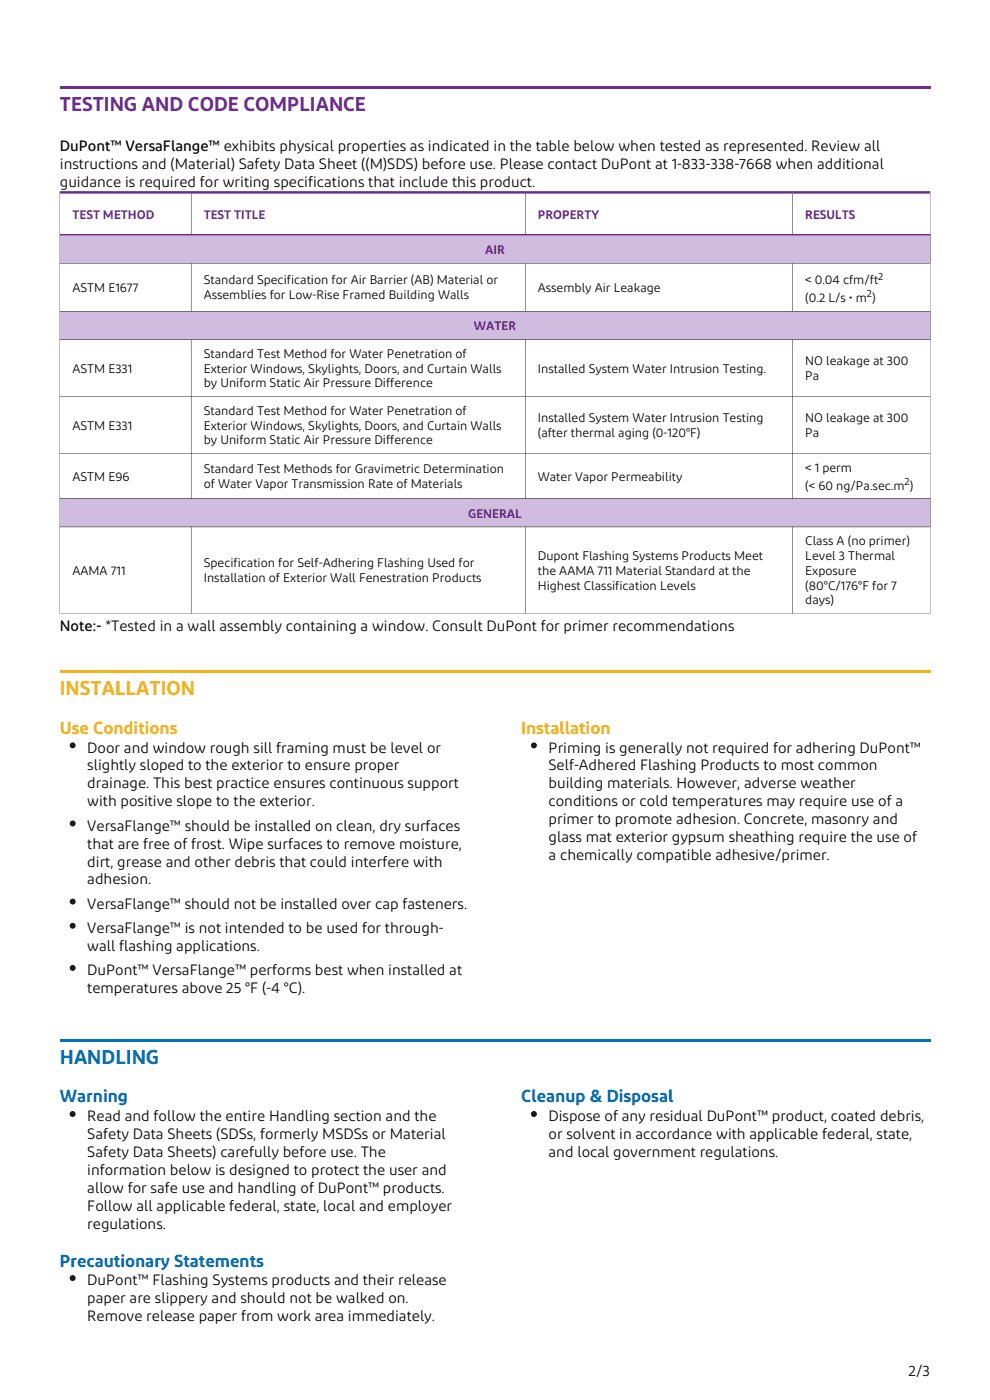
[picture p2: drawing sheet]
<svg xmlns="http://www.w3.org/2000/svg" width="210mm" height="297mm" viewBox="0 0 210 297" stroke-linecap="round" stroke-linejoin="round" font-family="sans-serif">
<defs><g id="words">
<text font-size="4.2" fill="#6f2b8e" x="12.7" y="23.6">TESTING AND CODE COMPLIANCE</text>
<text font-size="4.2" fill="#f7b217" x="12.7" y="147.5">INSTALLATION</text>
<text font-size="4.2" fill="#0072bc" x="12.7" y="225.7">HANDLING</text>
<g font-size="3.7" fill="#f7b217">
<text x="12.7" y="155.7">Use Conditions</text>
<text x="110.5" y="155.7">Installation</text>
</g>
<g font-size="3.7" fill="#0072bc">
<text x="12.7" y="233.9">Warning</text>
<text x="110.5" y="233.9">Cleanup &amp; Disposal</text>
<text x="12.7" y="268.7">Precautionary Statements</text>
</g>
<g font-size="3.2">
<text x="12.7" y="32">DuPont™ VersaFlange™ exhibits physical properties as indicated in the table below when tested as represented. Review all</text>
<text x="12.7" y="35.8">instructions and (Material) Safety Data Sheet ((M)SDS) before use. Please contact DuPont at 1-833-338-7668 when additional</text>
<text x="12.7" y="39.6">guidance is required for writing specifications that include this product.</text>
<text x="12.7" y="133.8">Note:- *Tested in a wall assembly containing a window. Consult DuPont for primer recommendations</text>
<text x="18.5" y="159.6">Door and window rough sill framing must be level or</text>
<text x="116.4" y="159.6">Priming is generally not required for adhering DuPont™</text>
<text x="18.5" y="163.4">slightly sloped to the exterior to ensure proper</text>
<text x="18.5" y="167.3">drainage. This best practice ensures continuous support</text>
<text x="116.4" y="163.4">Self-Adhered Flashing Products to most common</text>
<text x="116.4" y="167.3">building materials. However, adverse weather</text>
<text x="18.5" y="171.1">with positive slope to the exterior.</text>
<text x="116.4" y="171.1">conditions or cold temperatures may require use of a</text>
<text x="18.5" y="176.2">VersaFlange™ should be installed on clean, dry surfaces</text>
<text x="116.4" y="174.9">primer to promote adhesion. Concrete, masonry and</text>
<text x="116.4" y="178.7">glass mat exterior gypsum sheathing require the use of</text>
<text x="18.5" y="180">that are free of frost. Wipe surfaces to remove moisture,</text>
<text x="18.5" y="183.8">dirt, grease and other debris that could interfere with</text>
<text x="116.4" y="182.5">a chemically compatible adhesive/primer.</text>
<text x="18.5" y="187.6">adhesion.</text>
<text x="18.5" y="192.8">VersaFlange™ should not be installed over cap fasteners.</text>
<text x="18.5" y="197.9">VersaFlange™ is not intended to be used for through-</text>
<text x="18.5" y="201.7">wall flashing applications.</text>
<text x="18.5" y="206.8">DuPont™ VersaFlange™ performs best when installed at</text>
<text x="18.5" y="210.7">temperatures above 25 °F (-4 °C).</text>
<text x="18.5" y="237.8">Read and follow the entire Handling section and the</text>
<text x="116.4" y="237.8">Dispose of any residual DuPont™ product, coated debris,</text>
<text x="18.5" y="241.6">Safety Data Sheets (SDSs, formerly MSDSs or Material</text>
<text x="18.5" y="245.5">Safety Data Sheets) carefully before use. The</text>
<text x="116.4" y="241.6">or solvent in accordance with applicable federal, state,</text>
<text x="116.4" y="245.5">and local government regulations.</text>
<text x="18.5" y="249.3">information below is designed to protect the user and</text>
<text x="18.5" y="253.1">allow for safe use and handling of DuPont™ products.</text>
<text x="18.5" y="256.9">Follow all applicable federal, state, local and employer</text>
<text x="18.5" y="260.7">regulations.</text>
<text x="18.5" y="272.6">DuPont™ Flashing Systems products and their release</text>
<text x="18.5" y="276.5">paper are slippery and should not be walked on.</text>
<text x="18.5" y="280.3">Remove release paper from work area immediately.</text>
<text x="192.7" y="291.8">2/3</text>
</g>
<g font-size="2.6" fill="#6f2b8e">
<text x="15.4" y="46.4">TEST METHOD</text>
<text x="43.2" y="46.4">TEST TITLE</text>
<text x="114.1" y="46.4">PROPERTY</text>
<text x="170.8" y="46.4">RESULTS</text>
<text x="102.9" y="53.9">AIR</text>
<text x="100.5" y="70">WATER</text>
<text x="99.3" y="109.8">GENERAL</text>
</g>
<g font-size="2.6">
<text x="15.4" y="61.9">ASTM E1677</text>
<text x="43.2" y="60.3">Standard Specification for Air Barrier (AB) Material or</text>
<text x="43.2" y="63.5">Assemblies for Low-Rise Framed Building Walls</text>
<text x="114.1" y="61.9">Assembly Air Leakage</text>
<text x="170.8" y="60.3">&lt; 0.04 cfm/ft</text>
<text x="170.8" y="64.1">(0.2 L/s • m )</text>
<text x="43.2" y="75.9">Standard Test Method for Water Penetration of</text>
<text x="170.8" y="77.5">NO leakage at 300</text>
<text x="15.4" y="79">ASTM E331</text>
<text x="43.2" y="79">Exterior Windows, Skylights, Doors, and Curtain Walls</text>
<text x="43.2" y="82.2">by Uniform Static Air Pressure Difference</text>
<text x="114.1" y="79">Installed System Water Intrusion Testing.</text>
<text x="170.8" y="80.6">Pa</text>
<text x="43.2" y="88">Standard Test Method for Water Penetration of</text>
<text x="114.1" y="89.6">Installed System Water Intrusion Testing</text>
<text x="170.8" y="89.6">NO leakage at 300</text>
<text x="15.4" y="91.1">ASTM E331</text>
<text x="43.2" y="91.1">Exterior Windows, Skylights, Doors, and Curtain Walls</text>
<text x="43.2" y="94.3">by Uniform Static Air Pressure Difference</text>
<text x="114.1" y="92.7">(after thermal aging (0-120°F)</text>
<text x="170.8" y="92.7">Pa</text>
<text x="15.4" y="102">ASTM E96</text>
<text x="43.2" y="100.4">Standard Test Methods for Gravimetric Determination</text>
<text x="114.1" y="102">Water Vapor Permeability</text>
<text x="170.8" y="100.1">&lt; 1 perm</text>
<text x="43.2" y="103.5">of Water Vapor Transmission Rate of Materials</text>
<text x="170.8" y="103.9">(&lt; 60 ng/Pa.sec.m )</text>
<text x="114.1" y="118.8">Dupont Flashing Systems Products Meet</text>
<text x="170.8" y="115.7">Class A (no primer)</text>
<text x="170.8" y="118.8">Level 3 Thermal</text>
<text x="15.4" y="121.9">AAMA 711</text>
<text x="43.2" y="120.4">Specification for Self-Adhering Flashing Used for</text>
<text x="43.2" y="123.5">Installation of Exterior Wall Fenestration Products</text>
<text x="114.1" y="121.9">the AAMA 711 Material Standard at the</text>
<text x="114.1" y="125.1">Highest Classification Levels</text>
<text x="170.8" y="121.9">Exposure</text>
<text x="170.8" y="125.1">(80°C/176°F for 7</text>
<text x="170.8" y="128.2">days)</text>
</g>
<g font-size="2.2">
<text x="186.3" y="59.3">2</text>
<text x="183.9" y="63.1">2</text>
<text x="191.9" y="102.8">2</text>
</g>
</g></defs>
<g fill="#000">
<circle cx="15.4" cy="236.3" r=".62"/>
<circle cx="113.3" cy="236.3" r=".62"/>
<circle cx="15.4" cy="271.1" r=".62"/>
</g>
<path d="M12.7 220.4h184.6v.5h-184.6z" fill="#0072bc"/>
<g fill="#000">
<circle cx="15.4" cy="158.1" r=".62"/>
<circle cx="113.3" cy="158.1" r=".62"/>
<circle cx="15.4" cy="174.7" r=".62"/>
<circle cx="15.4" cy="196.4" r=".62"/>
<circle cx="15.4" cy="191.3" r=".62"/>
<circle cx="15.4" cy="205.3" r=".62"/>
</g>
<path d="M12.7 142.2h184.6v.5h-184.6z" fill="#f7b217"/>
<g fill="#d0bcdf">
<path d="M12.7 49.8h184.6v6h-184.6z"/>
<path d="M12.7 66.1h184.6v5.9h-184.6z"/>
<path d="M12.7 105.8h184.6v6h-184.6z"/>
</g>
<g fill="none" stroke="#000" stroke-width=".21">
<path d="M12.7 55.8h184.6M12.7 40.5v89.7M40.5 40.5v9.4M40.5 55.8v10.3M111.4 40.5v9.4M111.4 55.8v10.3M168.1 40.5v9.4M168.1 55.8v10.3M197.3 40.5v89.7M12.7 66.1h184.6M12.7 72h184.6M40.5 72v33.8"/>
<path d="M111.4 72v33.8M168.1 72v33.8M12.7 84.1h184.6M12.7 96.2h184.6M12.7 105.8h184.6M12.7 111.8h184.6M40.5 111.8v18.4M111.4 111.8v18.4M168.1 111.8v18.4M12.7 130.2h184.6"/>
</g>
<path d="M12.7 49.8h184.6" fill="none" stroke="#6f2b8e" stroke-width=".26"/>
<g fill="#6f2b8e">
<path d="M12.7 40.5h27.9l-.1 .6h-27.8z"/>
<path d="M40.5 40.5h70.9v.6h-70.8z"/>
<path d="M111.4 40.5h56.8l-.1 .6h-56.7z"/>
<path d="M168.1 40.5h29.2v.6h-29.1z"/>
<path d="M12.7 18.3h184.6v.6h-184.6z"/>
</g>
<use href="#words"/>
</svg>
